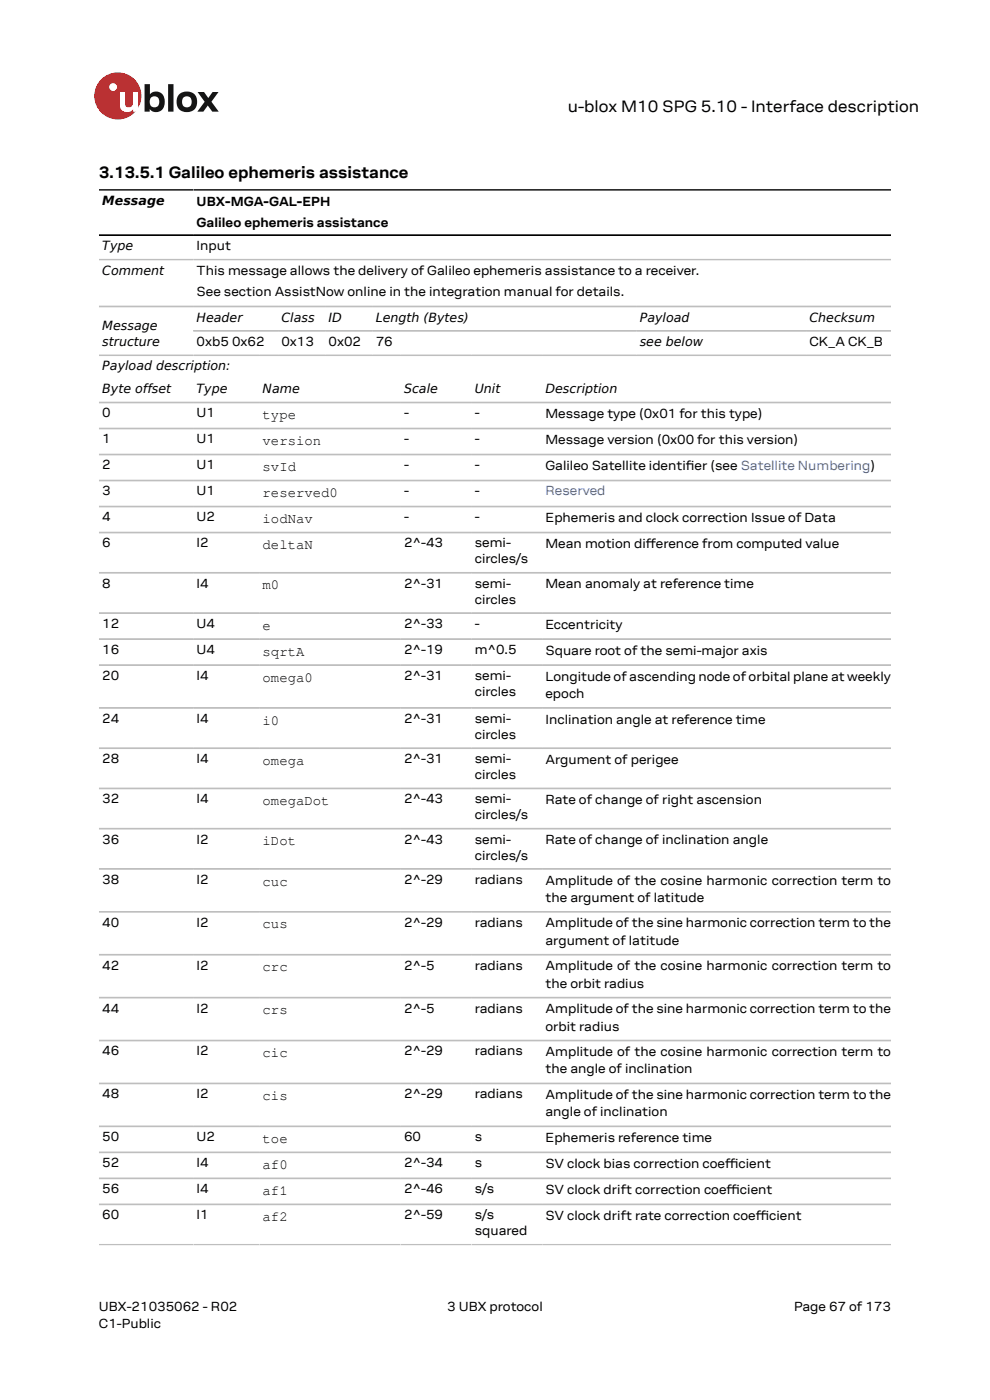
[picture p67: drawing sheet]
<svg xmlns="http://www.w3.org/2000/svg" width="210mm" height="297mm" viewBox="0 0 210 297" stroke-linecap="round" stroke-linejoin="round" font-family="sans-serif">
<defs><g id="words">
<g font-size="3.5">
<text x="120.4" y="23.7">u-blox M10 SPG 5.10 - Interface description</text>
<text x="21" y="37.9">3.13.5.1 Galileo ephemeris assistance</text>
</g>
<g font-size="3">
<text x="55.7" y="88.9">type</text>
<text x="55.7" y="94.4">version</text>
<text x="55.7" y="100">svId</text>
<text x="55.7" y="105.5">reserved0</text>
<text x="55.7" y="111">iodNav</text>
<text x="55.7" y="116.5">deltaN</text>
<text x="55.7" y="125">m0</text>
<text x="55.7" y="133.6">e</text>
<text x="55.7" y="139.1">sqrtA</text>
<text x="55.7" y="144.6">omega0</text>
<text x="55.7" y="153.7">i0</text>
<text x="55.7" y="162.3">omega</text>
<text x="55.7" y="170.8">omegaDot</text>
<text x="55.7" y="179.3">iDot</text>
<text x="55.7" y="187.9">cuc</text>
<text x="55.7" y="197">cus</text>
<text x="55.7" y="206.1">crc</text>
<text x="55.7" y="215.2">crs</text>
<text x="55.7" y="224.3">cic</text>
<text x="55.7" y="233.4">cis</text>
<text x="55.7" y="242.5">toe</text>
<text x="55.7" y="248">af0</text>
<text x="55.7" y="253.5">af1</text>
<text x="55.7" y="259">af2</text>
</g>
<g font-size="2.8">
<text x="41.7" y="43.6">UBX-MGA-GAL-EPH</text>
<text x="41.7" y="48.1">Galileo ephemeris assistance</text>
<text x="41.7" y="53.1">Input</text>
<text x="41.7" y="58.4">This message allows the delivery of Galileo ephemeris assistance to a receiver.</text>
<text x="41.7" y="62.9">See section AssistNow online in the integration manual for details.</text>
<text x="41.7" y="73.4">0xb5 0x62</text>
<text x="59.7" y="73.4">0x13</text>
<text x="69.7" y="73.4">0x02</text>
<text x="79.7" y="73.4">76</text>
<text x="171.7" y="73.4">CK_A CK_B</text>
<text x="21.7" y="88.6">0</text>
<text x="41.7" y="88.6">U1</text>
<text x="85.7" y="88.6">-</text>
<text x="100.7" y="88.6">-</text>
<text x="115.7" y="88.7">Message type (0x01 for this type)</text>
<text x="21.7" y="94.1">1</text>
<text x="41.7" y="94.1">U1</text>
<text x="85.7" y="94.1">-</text>
<text x="100.7" y="94.1">-</text>
<text x="115.7" y="94.2">Message version (0x00 for this version)</text>
<text x="21.7" y="99.6">2</text>
<text x="41.7" y="99.6">U1</text>
<text x="85.7" y="99.6">-</text>
<text x="100.7" y="99.6">-</text>
<text x="115.7" y="99.7">Galileo Satellite identifer (see Satellite Numbering)</text>
<text x="145.5" y="99.7">i</text>
<text x="21.7" y="105.1">3</text>
<text x="41.7" y="105.1">U1</text>
<text x="85.7" y="105.1">-</text>
<text x="100.7" y="105.1">-</text>
<text x="21.7" y="110.6">4</text>
<text x="41.7" y="110.6">U2</text>
<text x="85.7" y="110.6">-</text>
<text x="100.7" y="110.6">-</text>
<text x="115.7" y="110.8">Ephemeris and clock correction Issue of Data</text>
<text x="21.7" y="116.1">6</text>
<text x="41.7" y="116.1">I2</text>
<text x="85.7" y="116.1">2^-43</text>
<text x="100.7" y="116.1">semi-</text>
<text x="100.7" y="119.5">circles/s</text>
<text x="115.7" y="116.3">Mean motion diference from computed value</text>
<text x="137" y="116.3">f</text>
<text x="21.7" y="124.7">8</text>
<text x="41.7" y="124.7">I4</text>
<text x="85.7" y="124.7">2^-31</text>
<text x="100.7" y="124.7">semi-</text>
<text x="115.7" y="124.8">Mean anomaly at reference time</text>
<text x="100.7" y="128.1">circles</text>
<text x="21.7" y="133.2">12</text>
<text x="41.7" y="133.2">U4</text>
<text x="85.7" y="133.2">2^-33</text>
<text x="100.7" y="133.2">-</text>
<text x="115.7" y="133.4">Eccentricity</text>
<text x="21.7" y="138.7">16</text>
<text x="41.7" y="138.7">U4</text>
<text x="85.7" y="138.7">2^-19</text>
<text x="100.7" y="138.7">m^0.5</text>
<text x="115.7" y="138.9">Square root of the semi-major axis</text>
<text x="21.7" y="144.3">20</text>
<text x="41.7" y="144.3">I4</text>
<text x="85.7" y="144.3">2^-31</text>
<text x="100.7" y="144.3">semi-</text>
<text x="100.7" y="147.6">circles</text>
<text x="115.7" y="144.4">Longitude of ascending node of orbital plane at weekly</text>
<text x="115.7" y="148.1">epoch</text>
<text x="21.7" y="153.4">24</text>
<text x="41.7" y="153.4">I4</text>
<text x="85.7" y="153.4">2^-31</text>
<text x="100.7" y="153.4">semi-</text>
<text x="115.7" y="153.5">Inclination angle at reference time</text>
<text x="21.7" y="161.9">28</text>
<text x="41.7" y="161.9">I4</text>
<text x="85.7" y="161.9">2^-31</text>
<text x="100.7" y="156.7">circles</text>
<text x="100.7" y="161.9">semi-</text>
<text x="100.7" y="165.3">circles</text>
<text x="115.7" y="162">Argument of perigee</text>
<text x="21.7" y="170.4">32</text>
<text x="41.7" y="170.4">I4</text>
<text x="85.7" y="170.4">2^-43</text>
<text x="100.7" y="170.4">semi-</text>
<text x="100.7" y="173.8">circles/s</text>
<text x="115.7" y="170.6">Rate of change of right ascension</text>
<text x="21.7" y="179">36</text>
<text x="41.7" y="179">I2</text>
<text x="85.7" y="179">2^-43</text>
<text x="100.7" y="179">semi-</text>
<text x="115.7" y="179.1">Rate of change of inclination angle</text>
<text x="100.7" y="182.4">circles/s</text>
<text x="21.7" y="187.5">38</text>
<text x="41.7" y="187.5">I2</text>
<text x="85.7" y="187.5">2^-29</text>
<text x="100.7" y="187.5">radians</text>
<text x="115.7" y="187.6">Amplitude of the cosine harmonic correction term to</text>
<text x="115.7" y="191.3">the argument of latitude</text>
<text x="21.7" y="196.6">40</text>
<text x="41.7" y="196.6">I2</text>
<text x="85.7" y="196.6">2^-29</text>
<text x="100.7" y="196.6">radians</text>
<text x="115.7" y="196.7">Amplitude of the sine harmonic correction term to the</text>
<text x="115.7" y="200.4">argument of latitude</text>
<text x="21.7" y="205.7">42</text>
<text x="41.7" y="205.7">I2</text>
<text x="85.7" y="205.7">2^-5</text>
<text x="100.7" y="205.7">radians</text>
<text x="115.7" y="205.9">Amplitude of the cosine harmonic correction term to</text>
<text x="115.7" y="209.5">the orbit radius</text>
<text x="21.7" y="214.8">44</text>
<text x="41.7" y="214.8">I2</text>
<text x="85.7" y="214.8">2^-5</text>
<text x="100.7" y="214.8">radians</text>
<text x="115.7" y="215">Amplitude of the sine harmonic correction term to the</text>
<text x="115.7" y="218.6">orbit radius</text>
<text x="21.7" y="223.9">46</text>
<text x="41.7" y="223.9">I2</text>
<text x="85.7" y="223.9">2^-29</text>
<text x="100.7" y="223.9">radians</text>
<text x="115.7" y="224.1">Amplitude of the cosine harmonic correction term to</text>
<text x="115.7" y="227.7">the angle of inclination</text>
<text x="21.7" y="233">48</text>
<text x="41.7" y="233">I2</text>
<text x="85.7" y="233">2^-29</text>
<text x="100.7" y="233">radians</text>
<text x="115.7" y="233.2">Amplitude of the sine harmonic correction term to the</text>
<text x="115.7" y="236.8">angle of inclination</text>
<text x="21.7" y="242.1">50</text>
<text x="41.7" y="242.1">U2</text>
<text x="85.7" y="242.1">60</text>
<text x="100.7" y="242.1">s</text>
<text x="115.7" y="242.3">Ephemeris reference time</text>
<text x="21.7" y="247.6">52</text>
<text x="41.7" y="247.6">I4</text>
<text x="85.7" y="247.6">2^-34</text>
<text x="100.7" y="247.6">s</text>
<text x="115.7" y="247.8">SV clock bias correction coefcient</text>
<text x="153.8" y="247.8">f</text>
<text x="153.8" y="247.8">i</text>
<text x="21.7" y="253.2">56</text>
<text x="41.7" y="253.2">I4</text>
<text x="85.7" y="253.2">2^-46</text>
<text x="100.7" y="253.2">s/s</text>
<text x="115.7" y="253.3">SV clock drift correction coefcient</text>
<text x="154.1" y="253.3">f</text>
<text x="154.1" y="253.3">i</text>
<text x="21.7" y="258.7">60</text>
<text x="41.7" y="258.7">I1</text>
<text x="85.7" y="258.7">2^-59</text>
<text x="100.7" y="258.7">s/s</text>
<text x="100.7" y="262.1">squared</text>
<text x="115.7" y="258.8">SV clock drift rate correction coefcient</text>
<text x="160.3" y="258.8">f</text>
<text x="160.3" y="258.8">i</text>
<text x="21" y="278">UBX-21035062 - R02</text>
<text x="21" y="281.8">C1-Public</text>
<text x="94.9" y="278">3 UBX protocol</text>
<text x="168.4" y="278">Page 67 of 173</text>
</g>
<text font-size="2.8" fill="#4664b4" x="115.7" y="105.1">Reserved</text>
<g font-size="2.7">
<text x="21.7" y="43.5">Message</text>
<text x="21.7" y="53.1">Type</text>
<text x="21.7" y="58.3">Comment</text>
<text x="21.7" y="70">Message</text>
<text x="41.7" y="68.2">Header</text>
<text x="59.7" y="68.2">Class</text>
<text x="69.7" y="68.2">ID</text>
<text x="79.7" y="68.2">Length (Bytes)</text>
<text x="135.7" y="68.2">Payload</text>
<text x="171.7" y="68.2">Checksum</text>
<text x="21.7" y="73.4">structure</text>
<text x="135.7" y="73.4">see below</text>
<text x="21.7" y="78.6">Payload description:</text>
<text x="21.7" y="83.4">Byte offset</text>
<text x="41.7" y="83.4">Type</text>
<text x="55.7" y="83.4">Name</text>
<text x="85.7" y="83.4">Scale</text>
<text x="100.7" y="83.4">Unit</text>
<text x="115.7" y="83.4">Description</text>
</g>
</g></defs>
<circle cx="25" cy="20.4" r="5" fill="#ed2023"/>
<circle cx="24" cy="18.5" r=".83" fill="#fff"/>
<g fill="#151516">
<path d="M35.7 17.9h1.1v5.8h-1.1z"/>
<path d="M41.9 19.5h1.4l.9 1.3 .9-1.3h1.3l-1.6 2.1 1.6 2.1h-1.4l-.9-1.3-1 1.3h-1.2l1.5-2.1z"/>
<path d="M32 20.7a1.17 1.17 0 0 0-.1 1.5 1.17 1.17 0 0 0 1.4 .4 1.16 1.16 0 0 0 .4-1.6 1.16 1.16 0 0 0-1.7-.3zM30.7 17.9h1.1v2.1a1.82 1.82 0 0 1 2.2-.4 1.82 1.82 0 0 1 .9 2 1.83 1.83 0 0 1-1 2 1.83 1.83 0 0 1-2.1-.5v.6h-1.1z"/>
<path d="M38.9 20.7a1.18 1.18 0 0 0-.2 1.5 1.18 1.18 0 0 0 1.5 .4 1.18 1.18 0 0 0 .4-1.5 1.18 1.18 0 0 0-1.5-.5zM37.4 21.6a2.25 2.25 0 0 1 4.5 0 2.25 2.25 0 0 1-4.5 0z"/>
</g>
<path d="M25.4 19.5h1.1v2.5a.84 .84 0 0 0 1 .8 .84 .84 0 0 0 .7-1v-2.3h1.1v4.2h-1.1v-.5a1.59 1.59 0 0 1-1.8 .5 1.59 1.59 0 0 1-1-1.5z" fill="#fff"/>
<path d="M21 40.3h168M21 49.9h168" fill="none" stroke="#000" stroke-width=".35"/>
<g fill="none" stroke="#bebebe" stroke-width=".35">
<path d="M21 55.1h168M21 65h168M21 75.4h168M41 70.2h148M21 85.4h168M21 90.9h168M21 96.4h168M21 101.9h168M21 107.5h168M21 113h168M21 121.5h168M21 130.1h168"/>
<path d="M21 135.6h168M21 141.1h168M21 150.2h168M21 158.7h168M21 167.3h168M21 175.8h168M21 184.3h168M21 193.4h168M21 202.5h168M21 211.6h168M21 220.7h168M21 229.8h168"/>
<path d="M21 238.9h168M21 244.5h168M21 250h168M21 255.5h168M21 264h168"/>
</g>
<use href="#words"/>
</svg>
